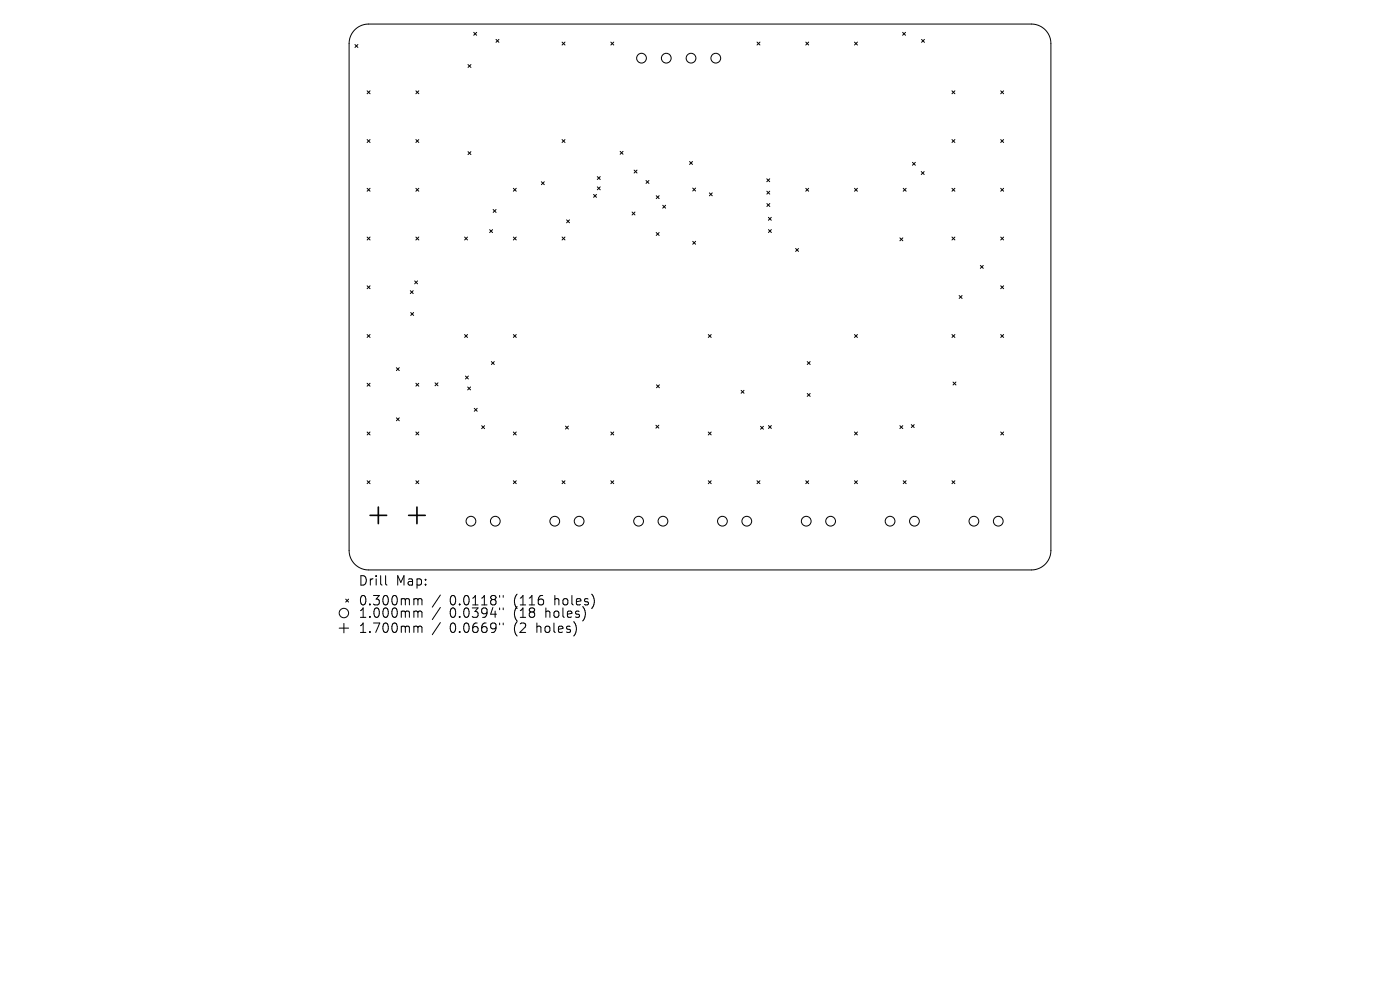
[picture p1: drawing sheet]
<svg xmlns="http://www.w3.org/2000/svg" width="297mm" height="210mm" viewBox="0 0 297 210" stroke-linecap="round" stroke-linejoin="round" font-family="sans-serif">
<defs><g id="words">
<g font-size="2.8">
<text x="76" y="124.5">Drill</text>
<text x="84" y="124.5">Map:</text>
<text x="76" y="128.7">0.300mm</text>
<text x="76" y="131.3">1.000mm</text>
<text x="95.4" y="128.7">0.0118&quot;</text>
<text x="95.4" y="131.3">0.0394&quot;</text>
<text x="109.1" y="128.7">(116</text>
<text x="109.1" y="131.3">(18</text>
<text x="116" y="131.3">holes)</text>
<text x="117.9" y="128.7">holes)</text>
<text x="76" y="134.5">1.700mm</text>
<text x="95.4" y="134.5">0.0669&quot;</text>
<text x="109.1" y="134.5">(2</text>
<text x="114.1" y="134.5">holes)</text>
</g>
</g></defs>
<g fill="none" stroke="#000" stroke-width=".21">
<path d="M75.3 6.3a4.1 4.1 0 0 1 2.9-1.2h140.6a4.1 4.1 0 0 1 4.1 4.1v107.6a4.1 4.1 0 0 1-4.1 4.1h-140.6a4.1 4.1 0 0 1-4.1-4.1v-107.6a4.1 4.1 0 0 1 1.2-2.9zM75.3 9.4l.6 .7M75.9 9.4l-.6 .7M77.9 19.3l.6 .6M78.5 19.3l-.6 .6M88.2 19.3l.6 .6M88.8 19.3l-.6 .6M99.3 13.7l.6 .6M99.9 13.7l-.6 .6M100.5 6.9l.6 .6M101.1 6.9l-.6 .6M105.2 8.4l.6 .6"/>
<path d="M105.8 8.4l-.6 .6M119.2 8.9l.7 .6M119.9 8.9l-.7 .6M129.6 8.9l.6 .6M130.2 8.9l-.6 .6M160.6 8.9l.6 .6M161.2 8.9l-.6 .6M170.9 8.9l.7 .6M171.6 8.9l-.7 .6M181.3 8.9l.6 .6M181.9 8.9l-.6 .6M191.5 6.9l.6 .6"/>
<path d="M192.1 6.9l-.6 .6M195.5 8.4l.6 .6M196.1 8.4l-.6 .6M202 19.3l.6 .6M202.6 19.3l-.6 .6M212.3 19.3l.6 .6M212.9 19.3l-.6 .6M77.9 29.6l.6 .6M77.9 39.9l.6 .7M78.5 29.6l-.6 .6M78.5 39.9l-.6 .7M88.2 29.6l.6 .6"/>
<path d="M88.2 39.9l.6 .7M88.8 29.6l-.6 .6M88.8 39.9l-.6 .7M99.3 32.2l.6 .6M99.9 32.2l-.6 .6M108.9 39.9l.6 .7M109.5 39.9l-.6 .7M114.8 38.6l.7 .6M115.5 38.6l-.7 .6M119.2 29.6l.7 .6M119.9 29.6l-.7 .6M126.7 37.5l.6 .6"/>
<path d="M126.7 39.6l.6 .7M127.3 37.5l-.6 .6M127.3 39.6l-.6 .7M131.6 32.1l.6 .6M132.2 32.1l-.6 .6M134.5 36.1l.6 .6M135.1 36.1l-.6 .6M137 38.3l.7 .6M137.7 38.3l-.7 .6M146.3 34.3l.6 .6M146.9 34.3l-.6 .6M147 39.9l.6 .6"/>
<path d="M147.6 39.9l-.6 .6M162.7 37.9l.6 .6M163.3 37.9l-.6 .6M170.9 39.9l.7 .7M171.6 39.9l-.7 .7M181.3 39.9l.6 .7M181.9 39.9l-.6 .7M191.6 39.9l.6 .7M192.2 39.9l-.6 .7M193.6 34.4l.6 .7M194.2 34.4l-.6 .7M195.4 36.4l.7 .6"/>
<path d="M196.1 36.4l-.7 .6M202 29.6l.6 .6M202 39.9l.6 .7M202.6 29.6l-.6 .6M202.6 39.9l-.6 .7M212.3 39.9l.6 .7M212.3 29.6l.6 .6M212.9 29.6l-.6 .6M212.9 39.9l-.6 .7M77.9 50.3l.6 .6M78.5 50.3l-.6 .6M88 59.6l.6 .6"/>
<path d="M88.2 50.3l.6 .6M88.6 59.6l-.6 .6M88.8 50.3l-.6 .6M98.6 50.3l.6 .6M99.2 50.3l-.6 .6M103.9 48.7l.6 .6M104.5 48.7l-.6 .6M104.6 44.4l.6 .7M105.2 44.4l-.6 .7M108.9 50.3l.6 .6M109.5 50.3l-.6 .6M119.2 50.3l.7 .6"/>
<path d="M119.9 50.3l-.7 .6M120.2 46.6l.6 .7M120.8 46.6l-.6 .7M125.9 41.2l.6 .7M126.5 41.2l-.6 .7M134.1 45l.6 .6M134.7 45l-.6 .6M139.2 41.5l.6 .6M139.2 49.3l.6 .7M139.8 41.5l-.6 .6M139.8 49.3l-.6 .7M140.6 43.5l.6 .7"/>
<path d="M141.2 43.5l-.6 .7M147 51.2l.6 .6M147.6 51.2l-.6 .6M150.5 40.9l.6 .6M151.1 40.9l-.6 .6M162.7 40.6l.6 .6M162.7 43.2l.6 .6M163 46.1l.6 .6M163 48.7l.6 .6M163.3 40.6l-.6 .6M163.3 43.2l-.6 .6M163.6 46.1l-.6 .6"/>
<path d="M163.6 48.7l-.6 .6M168.8 52.7l.6 .6M169.4 52.7l-.6 .6M190.9 50.5l.6 .6M191.5 50.5l-.6 .6M202 50.3l.6 .6M202.6 50.3l-.6 .6M208 56.3l.6 .6M208.6 56.3l-.6 .6M212.3 50.3l.6 .6M212.9 50.3l-.6 .6M77.9 60.6l.6 .6"/>
<path d="M77.9 71l.6 .6M78.5 60.6l-.6 .6M78.5 71l-.6 .6M84.1 78l.6 .6M84.7 78l-.6 .6M87 61.7l.7 .6M87.1 66.3l.7 .6M87.7 61.7l-.7 .6M87.8 66.3l-.7 .6M98.6 71l.6 .6M98.7 79.8l.7 .6M99.2 71l-.6 .6"/>
<path d="M99.4 79.8l-.7 .6M104.2 76.7l.7 .6M104.9 76.7l-.7 .6M108.9 71l.6 .6M109.5 71l-.6 .6M150.3 71l.6 .6M150.9 71l-.6 .6M171.3 76.7l.6 .6M171.9 76.7l-.6 .6M181.3 71l.6 .6M181.9 71l-.6 .6M202 71l.6 .6"/>
<path d="M202.6 71l-.6 .6M203.5 62.7l.6 .6M204.1 62.7l-.6 .6M212.3 60.6l.6 .6M212.3 71l.6 .6M212.9 60.6l-.6 .6M212.9 71l-.6 .6M77.9 81.3l.6 .6M77.9 91.6l.6 .7M78.5 81.3l-.6 .6M78.5 91.6l-.6 .7M84.1 88.6l.6 .7"/>
<path d="M84.7 88.6l-.6 .7M88.2 91.6l.6 .7M88.2 81.3l.6 .6M88.8 91.6l-.6 .7M88.8 81.3l-.6 .6M92.3 81.2l.6 .6M92.9 81.2l-.6 .6M99.2 82.1l.6 .6M99.8 82.1l-.6 .6M100.6 86.6l.6 .6M101.2 86.6l-.6 .6M102.2 90.3l.6 .6"/>
<path d="M102.8 90.3l-.6 .6M108.9 91.6l.6 .7M109.5 91.6l-.6 .7M120 90.4l.6 .6M120.6 90.4l-.6 .6M129.6 91.6l.6 .7M130.2 91.6l-.6 .7M139.1 90.2l.7 .6M139.3 81.6l.6 .7M139.8 90.2l-.7 .6M139.9 81.6l-.6 .7M150.3 91.6l.6 .7"/>
<path d="M150.9 91.6l-.6 .7M157.2 82.8l.6 .6M157.8 82.8l-.6 .6M161.3 90.4l.7 .7M162 90.4l-.7 .7M163 90.3l.6 .6M163.6 90.3l-.6 .6M171.3 83.5l.6 .6M171.9 83.5l-.6 .6M181.3 91.6l.6 .7M181.9 91.6l-.6 .7M190.9 90.3l.6 .6"/>
<path d="M191.5 90.3l-.6 .6M193.3 90.1l.6 .6M193.9 90.1l-.6 .6M202.2 81l.6 .7M202.8 81l-.6 .7M212.3 91.6l.6 .7M212.9 91.6l-.6 .7M77.9 102l.6 .6M78.5 102l-.6 .6M88.2 102l.6 .6M88.8 102l-.6 .6M108.9 102l.6 .6"/>
<path d="M109.5 102l-.6 .6M119.2 102l.7 .6M119.9 102l-.7 .6M129.6 102l.6 .6M130.2 102l-.6 .6M150.3 102l.6 .6M150.9 102l-.6 .6M160.6 102l.6 .6M161.2 102l-.6 .6M170.9 102l.7 .6M171.6 102l-.7 .6M181.3 102l.6 .6"/>
<path d="M181.9 102l-.6 .6M191.6 102l.6 .6M192.2 102l-.6 .6M202 102l.6 .6M202.6 102l-.6 .6M72 133.2h2M73 132.2v2M73.3 127.1l.7 .6M74 127.1l-.7 .6M81.8 122.1v1.7l.3 .3M88.1 127l.5 .1 .1 .2M88.1 129.6h.3l.3 .3"/>
<path d="M88.1 132.8l.5 .1 .1 .2M88.7 127.3l.2-.3 .5 .1 .1 1.2M88.7 127.3v1M88.7 129.9v1.1M88.7 133.1v1.1M88.7 129.9l.2-.3 .5 .1 .1 1.3M88.7 133.1l.2-.3 .5 .1 .1 1.3M93.4 126.2l-1.7 2.6M93.4 128.9l-1.7 2.5M93.4 132.1l-1.7 2.5M106 126.3v.4M106 129v.3"/>
<path d="M106 132.2v.3M106.8 126.3v.4M106.8 129v.3M106.8 132.2v.3"/>
<circle cx="136.1" cy="12.3" r="1.03"/>
<circle cx="141.3" cy="12.3" r="1.03"/>
<circle cx="146.6" cy="12.3" r="1.03"/>
<circle cx="151.9" cy="12.3" r="1.03"/>
<circle cx="99.9" cy="110.6" r="1.03"/>
<circle cx="105.1" cy="110.6" r="1.03"/>
<circle cx="117.7" cy="110.6" r="1.03"/>
<circle cx="122.9" cy="110.6" r="1.03"/>
<circle cx="135.5" cy="110.6" r="1.03"/>
<circle cx="140.6" cy="110.6" r="1.03"/>
<circle cx="153.3" cy="110.6" r="1.03"/>
<circle cx="158.4" cy="110.6" r="1.03"/>
<circle cx="171" cy="110.6" r="1.03"/>
<circle cx="176.2" cy="110.6" r="1.03"/>
<circle cx="188.8" cy="110.6" r="1.03"/>
<circle cx="194" cy="110.6" r="1.03"/>
<circle cx="206.6" cy="110.6" r="1.03"/>
<circle cx="211.8" cy="110.6" r="1.03"/>
<circle cx="73" cy="130" r="1"/>
</g>
<path d="M78.5 109.3h3.5M80.3 107.6v3.5M86.7 109.3h3.5M88.5 107.6v3.5" fill="none" stroke="#000" stroke-width=".35"/>
<use href="#words"/>
</svg>
